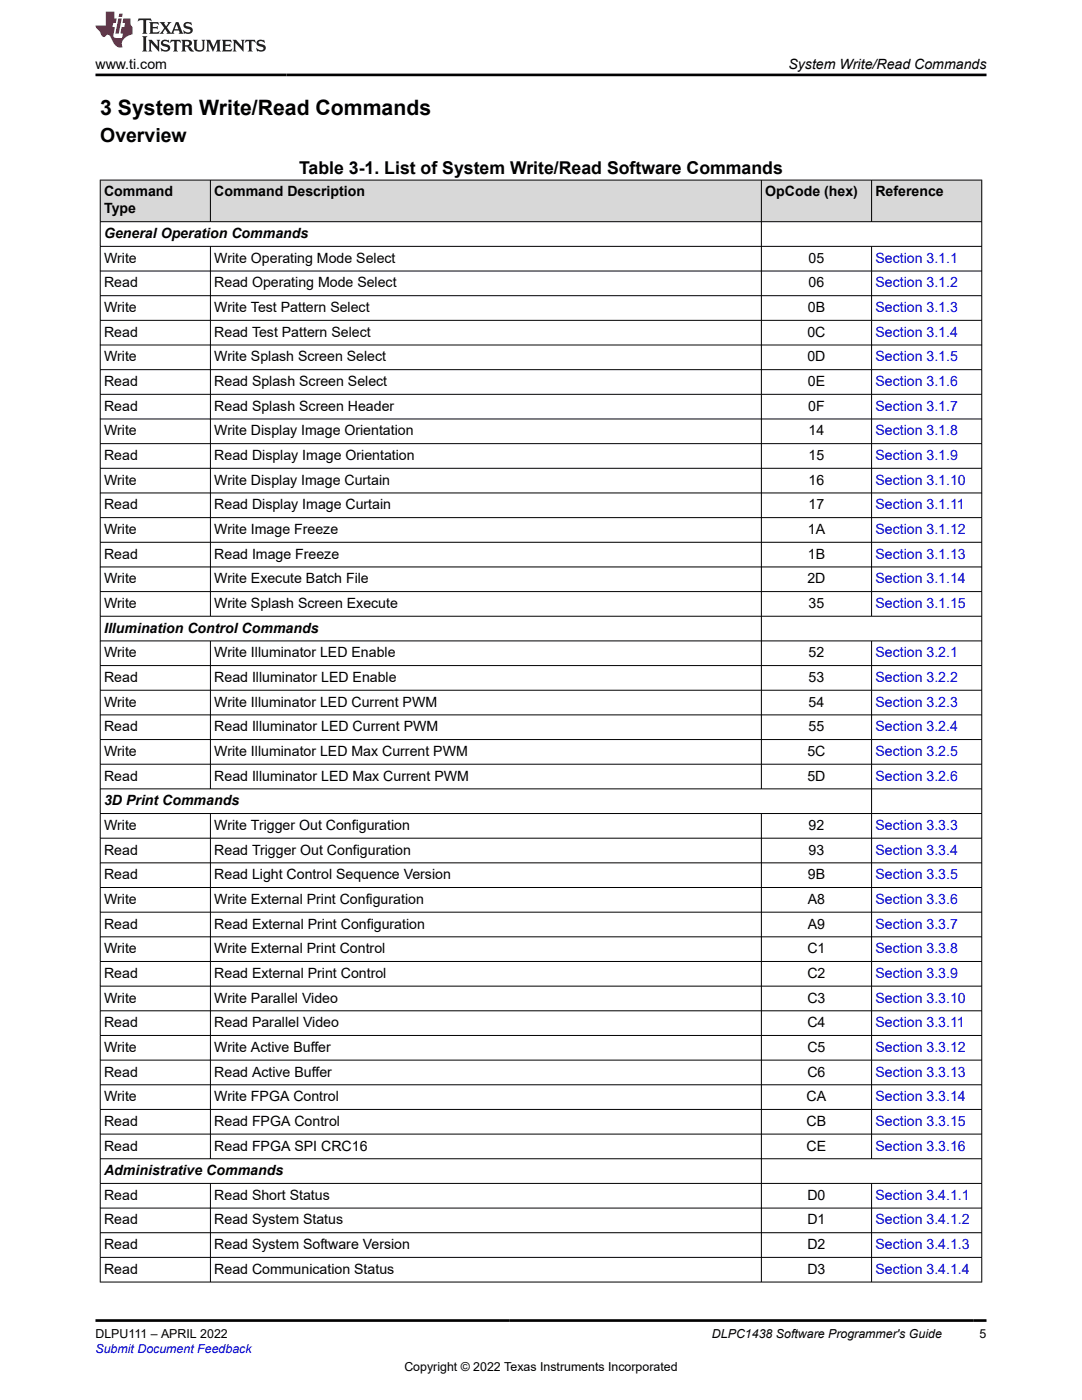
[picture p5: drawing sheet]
<svg xmlns="http://www.w3.org/2000/svg" width="216mm" height="279mm" viewBox="0 0 216 279" stroke-linecap="round" stroke-linejoin="round" font-family="sans-serif">
<defs><g id="words">
<text font-size="4.2" x="20" y="22.9">3 System Write/Read Commands</text>
<text font-size="3.9" x="20" y="28.3">Overview</text>
<text font-size="3.5" x="59.7" y="34.8">Table 3-1. List of System Write/Read Software Commands</text>
<g font-size="2.8">
<text x="19" y="13.8">www.ti.com</text>
<text x="157.3" y="13.8">System Write/Read Commands</text>
<text x="20.8" y="39.2">Command</text>
<text x="42.8" y="39.2">Command Description</text>
<text x="152.7" y="39.2">OpCode (hex)</text>
<text x="174.7" y="39.2">Reference</text>
<text x="20.8" y="47.5">General Operation Commands</text>
<text x="20.8" y="42.6">Type</text>
<text x="20.8" y="52.4">Write</text>
<text x="42.8" y="52.4">Write Operating Mode Select</text>
<text x="161.3" y="52.4">05</text>
<text x="20.8" y="57.4">Read</text>
<text x="42.8" y="57.4">Read Operating Mode Select</text>
<text x="161.3" y="57.4">06</text>
<text x="20.8" y="62.3">Write</text>
<text x="42.8" y="62.3">Write Test Pattern Select</text>
<text x="161.2" y="62.3">0B</text>
<text x="20.8" y="67.2">Read</text>
<text x="42.8" y="67.2">Read Test Pattern Select</text>
<text x="161.1" y="67.2">0C</text>
<text x="20.8" y="72.1">Write</text>
<text x="20.8" y="77">Read</text>
<text x="42.8" y="72.1">Write Splash Screen Select</text>
<text x="42.8" y="77">Read Splash Screen Select</text>
<text x="161.1" y="72.1">0D</text>
<text x="161.2" y="77">0E</text>
<text x="20.8" y="82">Read</text>
<text x="42.8" y="82">Read Splash Screen Header</text>
<text x="161.3" y="82">0F</text>
<text x="20.8" y="86.9">Write</text>
<text x="42.8" y="86.9">Write Display Image Orientation</text>
<text x="161.3" y="86.9">14</text>
<text x="20.8" y="91.8">Read</text>
<text x="42.8" y="91.8">Read Display Image Orientation</text>
<text x="161.3" y="91.8">15</text>
<text x="20.8" y="96.7">Write</text>
<text x="20.8" y="101.7">Read</text>
<text x="42.8" y="96.7">Write Display Image Curtain</text>
<text x="42.8" y="101.7">Read Display Image Curtain</text>
<text x="161.3" y="96.7">16</text>
<text x="161.3" y="101.7">17</text>
<text x="20.8" y="106.6">Write</text>
<text x="42.8" y="106.6">Write Image Freeze</text>
<text x="161.2" y="106.6">1A</text>
<text x="20.8" y="111.5">Read</text>
<text x="42.8" y="111.5">Read Image Freeze</text>
<text x="161.2" y="111.5">1B</text>
<text x="20.8" y="116.4">Write</text>
<text x="42.8" y="116.4">Write Execute Batch File</text>
<text x="161.1" y="116.4">2D</text>
<text x="20.8" y="121.3">Write</text>
<text x="42.8" y="121.3">Write Splash Screen Execute</text>
<text x="161.3" y="121.3">35</text>
<text x="20.8" y="126.3">Illumination Control Commands</text>
<text x="20.8" y="131.2">Write</text>
<text x="42.8" y="131.2">Write Illuminator LED Enable</text>
<text x="161.3" y="131.2">52</text>
<text x="20.8" y="136.1">Read</text>
<text x="42.8" y="136.1">Read Illuminator LED Enable</text>
<text x="161.3" y="136.1">53</text>
<text x="20.8" y="141">Write</text>
<text x="42.8" y="141">Write Illuminator LED Current PWM</text>
<text x="161.3" y="141">54</text>
<text x="20.8" y="145.9">Read</text>
<text x="42.8" y="145.9">Read Illuminator LED Current PWM</text>
<text x="161.3" y="145.9">55</text>
<text x="20.8" y="150.9">Write</text>
<text x="20.8" y="155.8">Read</text>
<text x="42.8" y="150.9">Write Illuminator LED Max Current PWM</text>
<text x="42.8" y="155.8">Read Illuminator LED Max Current PWM</text>
<text x="161.1" y="150.9">5C</text>
<text x="161.1" y="155.8">5D</text>
<text x="20.8" y="160.7">3D Print Commands</text>
<text x="20.8" y="165.6">Write</text>
<text x="42.8" y="165.6">Write Trigger Out Configuration</text>
<text x="161.3" y="165.6">92</text>
<text x="20.8" y="170.6">Read</text>
<text x="42.8" y="170.6">Read Trigger Out Configuration</text>
<text x="161.3" y="170.6">93</text>
<text x="20.8" y="175.5">Read</text>
<text x="42.8" y="175.5">Read Light Control Sequence Version</text>
<text x="161.2" y="175.5">9B</text>
<text x="20.8" y="180.4">Write</text>
<text x="20.8" y="185.3">Read</text>
<text x="42.8" y="180.4">Write External Print Configuration</text>
<text x="42.8" y="185.3">Read External Print Configuration</text>
<text x="161.2" y="180.4">A8</text>
<text x="161.2" y="185.3">A9</text>
<text x="20.8" y="190.2">Write</text>
<text x="42.8" y="190.2">Write External Print Control</text>
<text x="161.1" y="190.2">C1</text>
<text x="20.8" y="195.2">Read</text>
<text x="42.8" y="195.2">Read External Print Control</text>
<text x="161.1" y="195.2">C2</text>
<text x="20.8" y="200.1">Write</text>
<text x="42.8" y="200.1">Write Parallel Video</text>
<text x="161.1" y="200.1">C3</text>
<text x="20.8" y="205">Read</text>
<text x="20.8" y="209.9">Write</text>
<text x="42.8" y="205">Read Parallel Video</text>
<text x="42.8" y="209.9">Write Active Buffer</text>
<text x="161.1" y="205">C4</text>
<text x="161.1" y="209.9">C5</text>
<text x="20.8" y="214.8">Read</text>
<text x="42.8" y="214.8">Read Active Buffer</text>
<text x="161.1" y="214.8">C6</text>
<text x="20.8" y="219.8">Write</text>
<text x="42.8" y="219.8">Write FPGA Control</text>
<text x="161" y="219.8">CA</text>
<text x="20.8" y="224.7">Read</text>
<text x="42.8" y="224.7">Read FPGA Control</text>
<text x="161" y="224.7">CB</text>
<text x="20.8" y="229.6">Read</text>
<text x="42.8" y="229.6">Read FPGA SPI CRC16</text>
<text x="161" y="229.6">CE</text>
<text x="20.8" y="234.5">Administrative Commands</text>
<text x="20.8" y="239.4">Read</text>
<text x="42.8" y="239.4">Read Short Status</text>
<text x="161.1" y="239.4">D0</text>
<text x="20.8" y="244.4">Read</text>
<text x="42.8" y="244.4">Read System Status</text>
<text x="161.1" y="244.4">D1</text>
<text x="20.8" y="249.3">Read</text>
<text x="42.8" y="249.3">Read System Software Version</text>
<text x="161.1" y="249.3">D2</text>
<text x="20.8" y="254.2">Read</text>
<text x="42.8" y="254.2">Read Communication Status</text>
<text x="161.1" y="254.2">D3</text>
</g>
<g font-size="2.8" fill="#00f">
<text x="174.7" y="52.4">Section 3.1.1</text>
<text x="174.7" y="57.4">Section 3.1.2</text>
<text x="174.7" y="62.3">Section 3.1.3</text>
<text x="174.7" y="67.2">Section 3.1.4</text>
<text x="174.7" y="72.1">Section 3.1.5</text>
<text x="174.7" y="77">Section 3.1.6</text>
<text x="174.7" y="82">Section 3.1.7</text>
<text x="174.7" y="86.9">Section 3.1.8</text>
<text x="174.7" y="91.8">Section 3.1.9</text>
<text x="174.7" y="96.7">Section 3.1.10</text>
<text x="174.7" y="101.7">Section 3.1.11</text>
<text x="174.7" y="106.6">Section 3.1.12</text>
<text x="174.7" y="111.5">Section 3.1.13</text>
<text x="174.7" y="116.4">Section 3.1.14</text>
<text x="174.7" y="121.3">Section 3.1.15</text>
<text x="174.7" y="131.2">Section 3.2.1</text>
<text x="174.7" y="136.1">Section 3.2.2</text>
<text x="174.7" y="141">Section 3.2.3</text>
<text x="174.7" y="145.9">Section 3.2.4</text>
<text x="174.7" y="150.9">Section 3.2.5</text>
<text x="174.7" y="155.8">Section 3.2.6</text>
<text x="174.7" y="165.6">Section 3.3.3</text>
<text x="174.7" y="170.6">Section 3.3.4</text>
<text x="174.7" y="175.5">Section 3.3.5</text>
<text x="174.7" y="180.4">Section 3.3.6</text>
<text x="174.7" y="185.3">Section 3.3.7</text>
<text x="174.7" y="190.2">Section 3.3.8</text>
<text x="174.7" y="195.2">Section 3.3.9</text>
<text x="174.7" y="200.1">Section 3.3.10</text>
<text x="174.7" y="205">Section 3.3.11</text>
<text x="174.7" y="209.9">Section 3.3.12</text>
<text x="174.7" y="214.8">Section 3.3.13</text>
<text x="174.7" y="219.8">Section 3.3.14</text>
<text x="174.7" y="224.7">Section 3.3.15</text>
<text x="174.7" y="229.6">Section 3.3.16</text>
<text x="174.7" y="239.4">Section 3.4.1.1</text>
<text x="174.7" y="244.4">Section 3.4.1.2</text>
<text x="174.7" y="249.3">Section 3.4.1.3</text>
<text x="174.7" y="254.2">Section 3.4.1.4</text>
</g>
<g font-size="2.5">
<text x="19" y="267.1">DLPU111 – APRIL 2022</text>
<text x="142.1" y="267.1">DLPC1438 Software Programmer's Guide</text>
<text x="195.5" y="267.1">5</text>
<text x="80.7" y="273.5">Copyright © 2022 Texas Instruments Incorporated</text>
</g>
<text font-size="2.5" fill="#00f" x="19" y="270">Submit Document Feedback</text>
</g></defs>
<g fill="#d8d8d8">
<path d="M20 35.9h175.9v8.3h-175.9z" fill-rule="evenodd"/>
<path d="M20.1 36h21.8v8.2h-21.8z" fill-rule="evenodd"/>
<path d="M42 36h109.9v8.2h-109.9z" fill-rule="evenodd"/>
<path d="M152 36h21.9v8.2h-21.9z" fill-rule="evenodd"/>
<path d="M174 36h21.8v8.2h-21.8z" fill-rule="evenodd"/>
</g>
<g fill="none" stroke="#000" stroke-width=".2">
<path d="M19.9 35.9h176.1M20 35.9v220M42 35.9v8.4M151.9 35.9v121.6M173.9 35.9v8.4M195.9 35.9v220M19.9 44.2h176.1M19.9 49.2h176.1M19.9 54.1h176.1M19.9 59h176.1M42 49.2v73.8M173.9 49.2v73.8"/>
<path d="M19.9 63.9h176.1M19.9 68.9h176.1M19.9 73.8h176.1M19.9 78.7h176.1M19.9 83.6h176.1M19.9 88.5h176.1M19.9 93.5h176.1M19.9 98.4h176.1M19.9 103.3h176.1M19.9 108.2h176.1M19.9 113.1h176.1M19.9 118.1h176.1"/>
<path d="M19.9 123h176.1M19.9 127.9h176.1M19.9 132.8h176.1M19.9 137.8h176.1M42 127.9v29.6M173.9 127.9v103.4M19.9 142.7h176.1M19.9 147.6h176.1M19.9 152.5h176.1M19.9 157.4h176.1M19.9 162.4h176.1M19.9 167.3h176.1"/>
<path d="M19.9 172.2h176.1M19.9 177.1h176.1M42 162.4v68.9M151.9 162.4v93.5M19.9 182h176.1M19.9 187h176.1M19.9 191.9h176.1M19.9 196.8h176.1M19.9 201.7h176.1M19.9 206.6h176.1M19.9 211.6h176.1M19.9 216.5h176.1"/>
<path d="M19.9 221.4h176.1M19.9 226.3h176.1M19.9 231.3h176.1M19.9 236.2h176.1M42 236.2v19.7M173.9 236.2v19.7M19.9 241.1h176.1M19.9 246h176.1M19.9 250.9h176.1M19.9 255.9h176.1"/>
</g>
<path d="M27.7 3.7l-.2 .6 .5-.3h.6v.2v2.2l-.2 .3h1l-.2-.3v-2.2v-.2h.5l.5 .3-.1-.6zM29.8 4.4l.2 .4v1.6l-.2 .3h1.9l.1-.6a1.08 1.08 0 0 1-1.3 .2v-.6h.6l.4 .1v-.6l-.4 .2h-.6v-.6l.2-.1a1 1 0 0 1 1 .3l-.1-.6zM31.8 4.4l1 1.2-1 1.1h.9l-.2-.2 .4-.7 .5 .7-.2 .2h1.6l-.2-.2 .1-.4h1l.1 .4-.1 .2h.9l-.2-.3-.8-2h-.5l-1 2.2-.8-1.1 .9-1.1h-.8l.2 .2-.5 .7-.3-.7 .1-.2zM35.2 4.8l.4 1h-.8zM36.8 4.6a.65 .65 0 0 0-.2 .7 .65 .65 0 0 0 .6 .4l.7 .2 .1 .2a.79 .79 0 0 1-.7 .4 .79 .79 0 0 1-.7-.5l.1 .7 .2-.1a.93 .93 0 0 0 1.1 .1 .93 .93 0 0 0 .4-.9 1.46 1.46 0 0 0-1.2-.6l-.1-.4a1.09 1.09 0 0 1 1.2 .2l-.2-.6-.1 .1-.6-.1zM28.4 7.2l.2 .4v2.3l-.2 .4h1l-.2-.4v-2.3l.2-.4zM29.6 7.9l.2 .4v1.6l-.2 .4h.8l-.3-.4v-1.4l1.7 1.8v-2l.2-.4h-.8l.2 .3 .1 1.1-1.2-1.4zM32.3 8.1a.65 .65 0 0 0-.2 .7 .65 .65 0 0 0 .7 .4l.6 .2 .1 .3a.79 .79 0 0 1-.7 .3 .79 .79 0 0 1-.7-.5l.1 .8 .2-.1a.93 .93 0 0 0 1.1 0 .93 .93 0 0 0 .4-.9 1.46 1.46 0 0 0-1.2-.6l-.1-.4a1.09 1.09 0 0 1 1.2 .2l-.2-.6-.1 .1-.6-.1zM34.1 7.9l-.1 .7a.63 .63 0 0 1 .7-.4l.1 1.7-.3 .4h1l-.2-.4v-1.7a.66 .66 0 0 1 .8 .4l-.1-.7zM36.2 7.9l.2 .4v1.6l-.2 .4h.9l-.2-.2v-.8l.5 .1 .1 .1a.79 .79 0 0 0 1.2 .7l-1-1a.61 .61 0 0 0 .6-.6 .61 .61 0 0 0-.5-.6zM36.9 8.3l.2-.1a.47 .47 0 0 1 .5 .1 .47 .47 0 0 1 .1 .5l-.2 .2h-.6zM38.5 7.9l.2 .3a2.27 2.27 0 0 0 .4 1.9 1.04 1.04 0 0 0 1.7-.6v-1.3l.2-.3h-.8l.2 .4v1.2a.6 .6 0 0 1-.6 .5 .6 .6 0 0 1-.6-.5v-1.2l.3-.4zM41.1 7.9l.2 .4v1.6l-.2 .4h.7l-.2-.4v-1.5l.9 1.9 .8-1.9v1.5l-.2 .4h1l-.3-.4v-1.6l.3-.4h-.8l-.7 1.6-.7-1.6zM44.3 7.9l.2 .4v1.6l-.2 .4h1.9l.1-.6a1.09 1.09 0 0 1-1.3 .1v-.6h.6l.4 .2v-.7l-.4 .2h-.6v-.5l.2-.2a1.01 1.01 0 0 1 1 .3l-.1-.6zM46.4 7.9l.3 .4v1.6l-.3 .4h.8l-.2-.4v-1.4l1.6 1.8v-2l.2-.4h-.7l.2 .3v1.1l-1.2-1.4zM49 7.9l-.1 .7a.63 .63 0 0 1 .8-.4v1.7l-.3 .4h1l-.2-.4v-1.7a.66 .66 0 0 1 .8 .4l-.1-.7zM51.4 8.1a.65 .65 0 0 0-.2 .7 .65 .65 0 0 0 .6 .4l.6 .2 .2 .3a.79 .79 0 0 1-.8 .3 .79 .79 0 0 1-.6-.5l.1 .8 .2-.1a.93 .93 0 0 0 1 0 .93 .93 0 0 0 .5-.9 1.46 1.46 0 0 0-1.3-.6l-.1-.4a1.09 1.09 0 0 1 1.3 .2l-.2-.6-.2 .1-.5-.1z" fill="#231f20"/>
<path d="M21.1 2.3v2.8h-2.1l.1 .4 .9 .9a.95 .95 0 0 0 .9 .9 .59 .59 0 0 1 .6-.3 .59 .59 0 0 1 .5 .3l.4 .8a1.59 1.59 0 0 0 2.1 1.3 1.61 1.61 0 0 1 1-2.2l1-.4-.1-1.4a1.59 1.59 0 0 1-.4-1.7h-1.4l-.2 .9h.5l-.1 .8h-.5l-.2 1v.3h.4l-.2 .9h-.6a.73 .73 0 0 1-1.1-.6l.3-1.6h-.5l.2-.8h.5l.2-.9h-.5v-1.4zM23.6 3.7l-.6 3h.7l.6-3zM23.8 2.7l-.1 .7h.7l.1-.7z" fill="#ed1c24"/>
<path d="M19 15h177.8M19 263.5h177.8" fill="none" stroke="#000" stroke-width=".53"/>
<use href="#words"/>
</svg>
